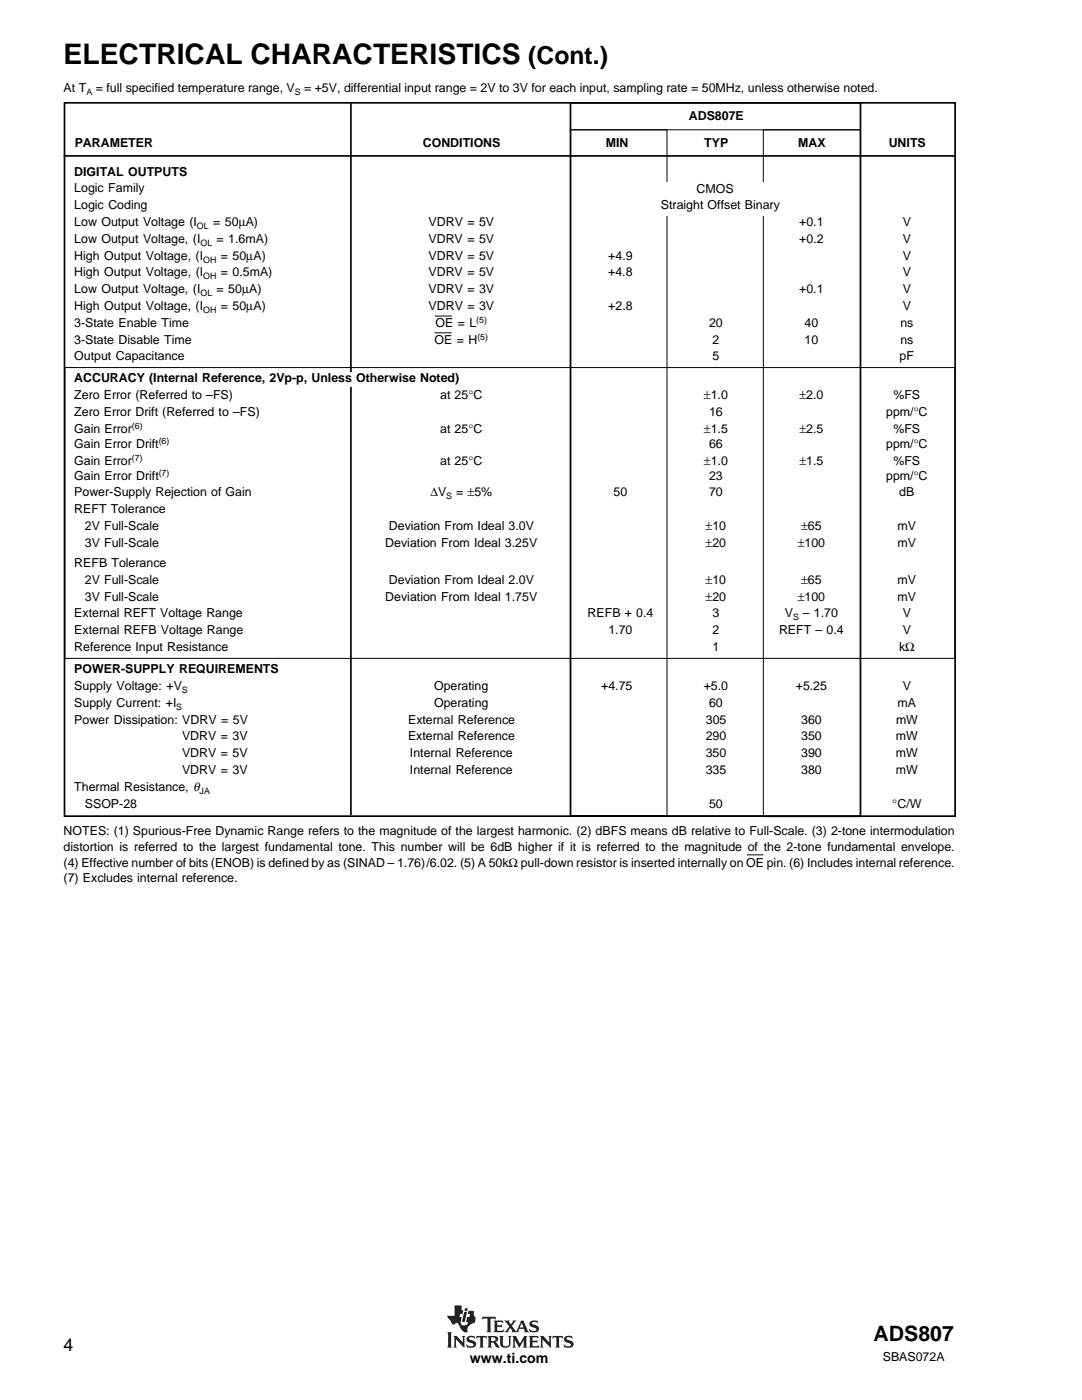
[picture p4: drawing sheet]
<svg xmlns="http://www.w3.org/2000/svg" width="216mm" height="279mm" viewBox="0 0 216 279" stroke-linecap="round" stroke-linejoin="round" font-family="sans-serif">
<defs><g id="words">
<text font-size="5.6" x="12.7" y="12.7">ELECTRICAL CHARACTERISTICS</text>
<text font-size="4.9" x="105.4" y="12.7">(Cont.)</text>
<text font-size="4.2" x="174.3" y="267.7">ADS807</text>
<text font-size="3.5" x="12.7" y="269.5">4</text>
<text font-size="2.8" x="93.8" y="272">www.ti.com</text>
<g font-size="2.5">
<text x="12.7" y="18.3">At T</text>
<text x="19.1" y="18.3">= full specified temperature range, V</text>
<text x="60.7" y="18.3">= +5V, differential input range = 2V to 3V for each input, sampling rate = 50MHz, unless otherwise noted.</text>
<text x="14.9" y="29.3">PARAMETER</text>
<text x="84.4" y="29.3">CONDITIONS</text>
<text x="120.9" y="29.3">MIN</text>
<text x="137.5" y="24">ADS807E</text>
<text x="140.5" y="29.3">TYP</text>
<text x="159.3" y="29.3">MAX</text>
<text x="177.3" y="29.3">UNITS</text>
<text x="14.8" y="35.1">DIGITAL OUTPUTS</text>
<text x="14.8" y="38.4">Logic Family</text>
<text x="14.8" y="41.7">Logic Coding</text>
<text x="131.9" y="41.7">Straight Offset Binary</text>
<text x="139" y="38.5">CMOS</text>
<text x="14.8" y="45.1">Low Output Voltage (I</text>
<text x="42.5" y="45.1">= 50µA)</text>
<text x="85.5" y="45.1">VDRV = 5V</text>
<text x="159.5" y="45.1">+0.1</text>
<text x="180.1" y="45.1">V</text>
<text x="14.8" y="51.8">High Output Voltage, (I</text>
<text x="14.8" y="48.5">Low Output Voltage, (I</text>
<text x="43.2" y="48.5">= 1.6mA)</text>
<text x="44.1" y="51.8">= 50µA)</text>
<text x="85.5" y="48.5">VDRV = 5V</text>
<text x="85.5" y="51.8">VDRV = 5V</text>
<text x="121.4" y="51.8">+4.9</text>
<text x="159.5" y="48.5">+0.2</text>
<text x="180.1" y="48.5">V</text>
<text x="180.1" y="51.8">V</text>
<text x="14.8" y="55.2">High Output Voltage, (I</text>
<text x="14.8" y="58.5">Low Output Voltage, (I</text>
<text x="43.2" y="58.5">= 50µA)</text>
<text x="44.1" y="55.2">= 0.5mA)</text>
<text x="85.5" y="55.2">VDRV = 5V</text>
<text x="85.5" y="58.5">VDRV = 3V</text>
<text x="121.4" y="55.2">+4.8</text>
<text x="159.5" y="58.5">+0.1</text>
<text x="180.1" y="55.2">V</text>
<text x="180.1" y="58.5">V</text>
<text x="14.8" y="61.8">High Output Voltage, (I</text>
<text x="14.8" y="65.2">3-State Enable Time</text>
<text x="44.1" y="61.8">= 50µA)</text>
<text x="85.5" y="61.8">VDRV = 3V</text>
<text x="86.9" y="65.2">OE = L</text>
<text x="121.4" y="61.8">+2.8</text>
<text x="141.5" y="65.2">20</text>
<text x="160.5" y="65.2">40</text>
<text x="179.7" y="65.2">ns</text>
<text x="180.1" y="61.8">V</text>
<text x="14.8" y="71.9">Output Capacitance</text>
<text x="14.8" y="68.6">3-State Disable Time</text>
<text x="86.7" y="68.6">OE = H</text>
<text x="142.2" y="68.6">2</text>
<text x="142.2" y="71.9">5</text>
<text x="160.5" y="68.6">10</text>
<text x="179.5" y="71.9">pF</text>
<text x="179.7" y="68.6">ns</text>
<text x="14.8" y="76.3">ACCURACY (Internal Reference, 2Vp-p, Unless Otherwise Noted)</text>
<text x="14.8" y="79.7">Zero Error (Referred to –FS)</text>
<text x="14.8" y="83">Zero Error Drift (Referred to –FS)</text>
<text x="87.8" y="79.7">at 25°C</text>
<text x="140.5" y="79.7">±1.0</text>
<text x="141.5" y="83">16</text>
<text x="159.5" y="79.7">±2.0</text>
<text x="176.8" y="83">ppm/°C</text>
<text x="178.3" y="79.7">%FS</text>
<text x="14.8" y="89.4">Gain Error Drift</text>
<text x="14.8" y="86.4">Gain Error</text>
<text x="87.8" y="86.4">at 25°C</text>
<text x="140.5" y="86.4">±1.5</text>
<text x="141.5" y="89.4">66</text>
<text x="159.5" y="86.4">±2.5</text>
<text x="176.8" y="89.4">ppm/°C</text>
<text x="178.3" y="86.4">%FS</text>
<text x="14.8" y="95.7">Gain Error Drift</text>
<text x="14.8" y="92.7">Gain Error</text>
<text x="87.8" y="92.7">at 25°C</text>
<text x="140.5" y="92.7">±1.0</text>
<text x="141.5" y="95.7">23</text>
<text x="159.5" y="92.7">±1.5</text>
<text x="176.8" y="95.7">ppm/°C</text>
<text x="178.3" y="92.7">%FS</text>
<text x="14.8" y="99.1">Power-Supply Rejection of Gain</text>
<text x="85.9" y="99.1">∆V</text>
<text x="91" y="99.1">= ±5%</text>
<text x="122.4" y="99.1">50</text>
<text x="141.5" y="99.1">70</text>
<text x="179.4" y="99.1">dB</text>
<text x="14.8" y="102.4">REFT Tolerance</text>
<text x="16.9" y="105.8">2V Full-Scale</text>
<text x="77.6" y="105.8">Deviation From Ideal 3.0V</text>
<text x="140.8" y="105.8">±10</text>
<text x="159.9" y="105.8">±65</text>
<text x="179.1" y="105.8">mV</text>
<text x="14.8" y="113.2">REFB Tolerance</text>
<text x="16.9" y="109.1">3V Full-Scale</text>
<text x="76.9" y="109.1">Deviation From Ideal 3.25V</text>
<text x="140.8" y="109.1">±20</text>
<text x="159.2" y="109.1">±100</text>
<text x="179.1" y="109.1">mV</text>
<text x="16.9" y="116.5">2V Full-Scale</text>
<text x="16.9" y="119.9">3V Full-Scale</text>
<text x="76.9" y="119.9">Deviation From Ideal 1.75V</text>
<text x="77.6" y="116.5">Deviation From Ideal 2.0V</text>
<text x="140.8" y="119.9">±20</text>
<text x="140.8" y="116.5">±10</text>
<text x="159.2" y="119.9">±100</text>
<text x="159.9" y="116.5">±65</text>
<text x="179.1" y="116.5">mV</text>
<text x="179.1" y="119.9">mV</text>
<text x="14.8" y="123.2">External REFT Voltage Range</text>
<text x="117.3" y="123.2">REFB + 0.4</text>
<text x="142.2" y="123.2">3</text>
<text x="156.6" y="123.2">V</text>
<text x="160.2" y="123.2">– 1.70</text>
<text x="180.1" y="123.2">V</text>
<text x="14.8" y="126.6">External REFB Voltage Range</text>
<text x="14.8" y="130">Reference Input Resistance</text>
<text x="121.4" y="126.6">1.70</text>
<text x="142.2" y="130">1</text>
<text x="142.2" y="126.6">2</text>
<text x="155.4" y="126.6">REFT – 0.4</text>
<text x="179.4" y="130">kΩ</text>
<text x="180.1" y="126.6">V</text>
<text x="14.8" y="134.4">POWER-SUPPLY REQUIREMENTS</text>
<text x="14.8" y="137.7">Supply Voltage: +V</text>
<text x="86.6" y="137.7">Operating</text>
<text x="120" y="137.7">+4.75</text>
<text x="140.4" y="137.7">+5.0</text>
<text x="158.8" y="137.7">+5.25</text>
<text x="180.1" y="137.7">V</text>
<text x="14.8" y="141.1">Supply Current: +I</text>
<text x="86.6" y="141.1">Operating</text>
<text x="141.5" y="141.1">60</text>
<text x="179.1" y="141.1">mA</text>
<text x="14.8" y="144.4">Power Dissipation: VDRV = 5V</text>
<text x="36.3" y="147.7">VDRV = 3V</text>
<text x="81.4" y="147.7">External Reference</text>
<text x="81.4" y="144.4">External Reference</text>
<text x="140.8" y="147.7">290</text>
<text x="140.8" y="144.4">305</text>
<text x="159.9" y="147.7">350</text>
<text x="159.9" y="144.4">360</text>
<text x="178.8" y="147.7">mW</text>
<text x="178.8" y="144.4">mW</text>
<text x="36.3" y="151.1">VDRV = 5V</text>
<text x="36.3" y="154.5">VDRV = 3V</text>
<text x="81.8" y="151.1">Internal Reference</text>
<text x="81.8" y="154.5">Internal Reference</text>
<text x="140.8" y="151.1">350</text>
<text x="140.8" y="154.5">335</text>
<text x="159.9" y="151.1">390</text>
<text x="159.9" y="154.5">380</text>
<text x="178.8" y="151.1">mW</text>
<text x="178.8" y="154.5">mW</text>
<text x="14.8" y="157.8">Thermal Resistance, θ</text>
<text x="16.9" y="161.3">SSOP-28</text>
<text x="141.5" y="161.3">50</text>
<text x="178.1" y="161.3">°C/W</text>
<text x="12.7" y="166.6">NOTES: (1) Spurious-Free Dynamic Range refers to the magnitude of the largest harmonic. (2) dBFS means dB relative to Full-Scale. (3) 2-tone intermodulation</text>
<text x="12.7" y="169.8">distortion is referred to the largest fundamental tone. This number will be 6dB higher if it is referred to the magnitude of the 2-tone fundamental envelope.</text>
<text x="12.7" y="172.9">(4) Effective number of bits (ENOB) is defined by as (SINAD – 1.76)/6.02. (5) A 50kΩ pull-down resistor is inserted internally on OE pin. (6) Includes internal reference.</text>
<text x="12.7" y="176.1">(7) Excludes internal reference.</text>
<text x="176.1" y="271.5">SBAS072A</text>
</g>
<g font-size="1.8">
<text x="17.2" y="18.9">A</text>
<text x="58.8" y="18.9">S</text>
<text x="39.3" y="45.7">OL</text>
<text x="40" y="49">OL</text>
<text x="40.6" y="52.4">OH</text>
<text x="40" y="59.1">OL</text>
<text x="40.6" y="55.8">OH</text>
<text x="40.6" y="62.4">OH</text>
<text x="95" y="64.5">(5)</text>
<text x="95.2" y="67.9">(5)</text>
<text x="26.3" y="85.7">(6)</text>
<text x="31.7" y="88.7">(6)</text>
<text x="26.3" y="92">(7)</text>
<text x="31.7" y="95">(7)</text>
<text x="89" y="99.7">S</text>
<text x="158.2" y="123.8">S</text>
<text x="35.2" y="141.6">S</text>
<text x="36.3" y="138.3">S</text>
<text x="39.8" y="158.4">JA</text>
</g>
</g></defs>
<g fill="#231f20">
<path d="M90.7 260.5h1.4v.9l.3 .1-.1 .7h-.5l-.1 .6h.4l-.2 1a.56 .56 0 0 0 .5 .7l.8-.1 .2-.6h-.4l.2-1h.4l.2-.6h-.5l.2-.6 1.1 .1-.1 .7 .4 .4v.7a.5 .5 0 0 1-.6 .6l-1 .8v.7a.2 .2 0 0 1 0 .2 .2 .2 0 0 1-.2 .1 2 2 0 0 1-1.6-1.6 .44 .44 0 0 0-.4-.3 .44 .44 0 0 0-.4 .3h-.3l-.2-.1-.9-1.3-.1-.3h1.5z" fill-rule="evenodd"/>
<path d="M92.6 261.8h.6l-.5 2h-.5z" fill-rule="evenodd"/>
<path d="M105.8 263.8l.4-.2 1-.1 .2 .6-.6-.3-.6 .1a.34 .34 0 0 0 0 .4 .34 .34 0 0 0 .4 .1 .77 .77 0 0 1 .9 .4 .77 .77 0 0 1-.2 .9l-.5 .2h-1l-.3-.7 .6 .4h.5a.36 .36 0 0 0 .4-.4 .36 .36 0 0 0-.5-.2 .75 .75 0 0 1-.7-.4 .75 .75 0 0 1 0-.8z" fill-rule="evenodd"/>
<path d="M98.5 263.5h1.8l.1 .6-.4-.3-.8 .1v.6h.8l.2-.2v.7l-.3-.2h-.7v.7l1 .1 .3-.3-.1 .6h-1.9l.2-.4v-1.6z" fill-rule="evenodd"/>
<path d="M96.3 262.8h2.5l.2 .6-.5-.3-.6 .1v2.4l.2 .3h-1l.2-.3v-2.4l-.7-.1-.4 .3z" fill-rule="evenodd"/>
<path d="M100.6 263.5h1.1l-.1 .3 .3 .5 .5-.6-.2-.2h.9l-1 1.1 .9 1.1 1-2.2h.4l.9 2.1 .3 .3h-1l.1-.2-.1-.5h-1l-.2 .5 .2 .2h-1.5l.1-.3-.4-.6-.4 .7 .1 .2h-.9l1-1.2z" fill-rule="evenodd"/>
<circle cx="93" cy="261.4" r=".31"/>
</g>
<path d="M104.1 264l.4 .9h-.8z" fill="#fff"/>
<g fill="#231f20">
<path d="M89.2 265.9h1l-.2 .2v2.6l.2 .2h-1l.2-.2v-2.6z" fill-rule="evenodd"/>
<path d="M90.5 266.6h.6l1.3 1.3-.1-1-.2-.3h.8l-.2 .3v2.1l-1.7-1.7v1.4l.2 .2h-.7l.2-.2v-1.8z" fill-rule="evenodd"/>
<path d="M99.6 266.6h.9l-.2 .3v1.4l.2 .3 .3 .1 .5-.1 .3-.3v-1.4l-.2-.3h.7l-.2 .3v1.3a1.05 1.05 0 0 1-1.1 .8 1.05 1.05 0 0 1-1-.8v-1.3z" fill-rule="evenodd"/>
<path d="M95.1 266.6h2l.1 .6-.4-.3-.4 .1v1.7l.2 .2h-1l.2-.3v-1.6l-.5-.1-.3 .3z" fill-rule="evenodd"/>
<path d="M93.3 266.8l.4-.2h1l.1 .5-.8-.2a.28 .28 0 0 0-.4 .1 .28 .28 0 0 0 .3 .4 .94 .94 0 0 1 1.1 1.1l-.6 .4-1.2 .1-.2-.7 .8 .4 .6-.1a.65 .65 0 0 0-.8-.7 .63 .63 0 0 1-.5-.4 .63 .63 0 0 1 .2-.7z" fill-rule="evenodd"/>
<path d="M102.2 266.6h.8l.7 1.5 .9-1.5h.6l-.2 .3v1.8l.3 .2h-1l.2-.2v-1.2l-.9 1.5-.9-1.6v1.2l.2 .3h-.7l.2-.3v-1.6z" fill-rule="evenodd"/>
<path d="M107.7 266.6h.7l1.2 1.3v-1l-.2-.3h.7l-.2 .3v2.1l-1.6-1.7v1.4l.2 .2h-.8l.2-.2v-1.8z" fill-rule="evenodd"/>
<path d="M105.5 266.6h1.8l.2 .6-.5-.3-.7 .1v.6h.7l.2-.2v.6l-.2-.1h-.7v.7l.9 .1 .4-.3-.1 .5h-2l.2-.2v-1.8z" fill-rule="evenodd"/>
<path d="M110.3 266.6h2l.1 .6-.3-.3-.5 .1v1.7l.2 .2h-1l.2-.2v-1.7l-.4-.1-.5 .3z" fill-rule="evenodd"/>
<path d="M112.7 266.8a1.44 1.44 0 0 1 1.3-.1l.1-.1 .2 .5-.4-.2a.51 .51 0 0 0-.8 .3l.1 .1a1.26 1.26 0 0 1 1.3 .9l-.3 .6-.6 .2h-.9l-.3-.7 .8 .4 .7-.1a.38 .38 0 0 0-.1-.5 .38 .38 0 0 0-.4-.1 .72 .72 0 0 1-.8-.3 .72 .72 0 0 1 .1-.9z" fill-rule="evenodd"/>
<path d="M97.3 266.6h1.3a.62 .62 0 0 1 .8 .5 .62 .62 0 0 1-.6 .7l1 1-.2 .2a1.03 1.03 0 0 1-1.1-.9l-.5-.2v.8l.2 .2h-.9l.2-.3v-1.6z" fill-rule="evenodd"/>
</g>
<path d="M98 266.9h.4a.39 .39 0 0 1 .5 .3 .39 .39 0 0 1-.4 .4h-.5z" fill-rule="evenodd" fill="#fff"/>
<path d="M12.7 31.1h177.9M12.9 20.5h177.7v142.4h-177.7zM70 20.5v142.2M113.8 20.5h57.9v142.4h-57.9z" fill="none" stroke="#000" stroke-width=".34"/>
<path d="M113.7 25.9h58M113.9 25.9h19.2v136.9h-19.2zM152.3 25.9h19.4v137.1h-19.4zM12.9 73.4h177.7v58h-177.7z" fill="none" stroke="#000" stroke-width=".2"/>
<path d="M69.2 74.2h1.6v2.9h-1.6z" fill-rule="evenodd" fill="#fff"/>
<path d="M86.7 66.4h3.4M149 170.6h3.3" fill="none" stroke="#000" stroke-width=".2"/>
<path d="M132.3 36.4h21.1v6.6h-21.1z" fill-rule="evenodd" fill="#fff"/>
<path d="M86.8 63.1h3.4" fill="none" stroke="#000" stroke-width=".2"/>
<use href="#words"/>
</svg>
